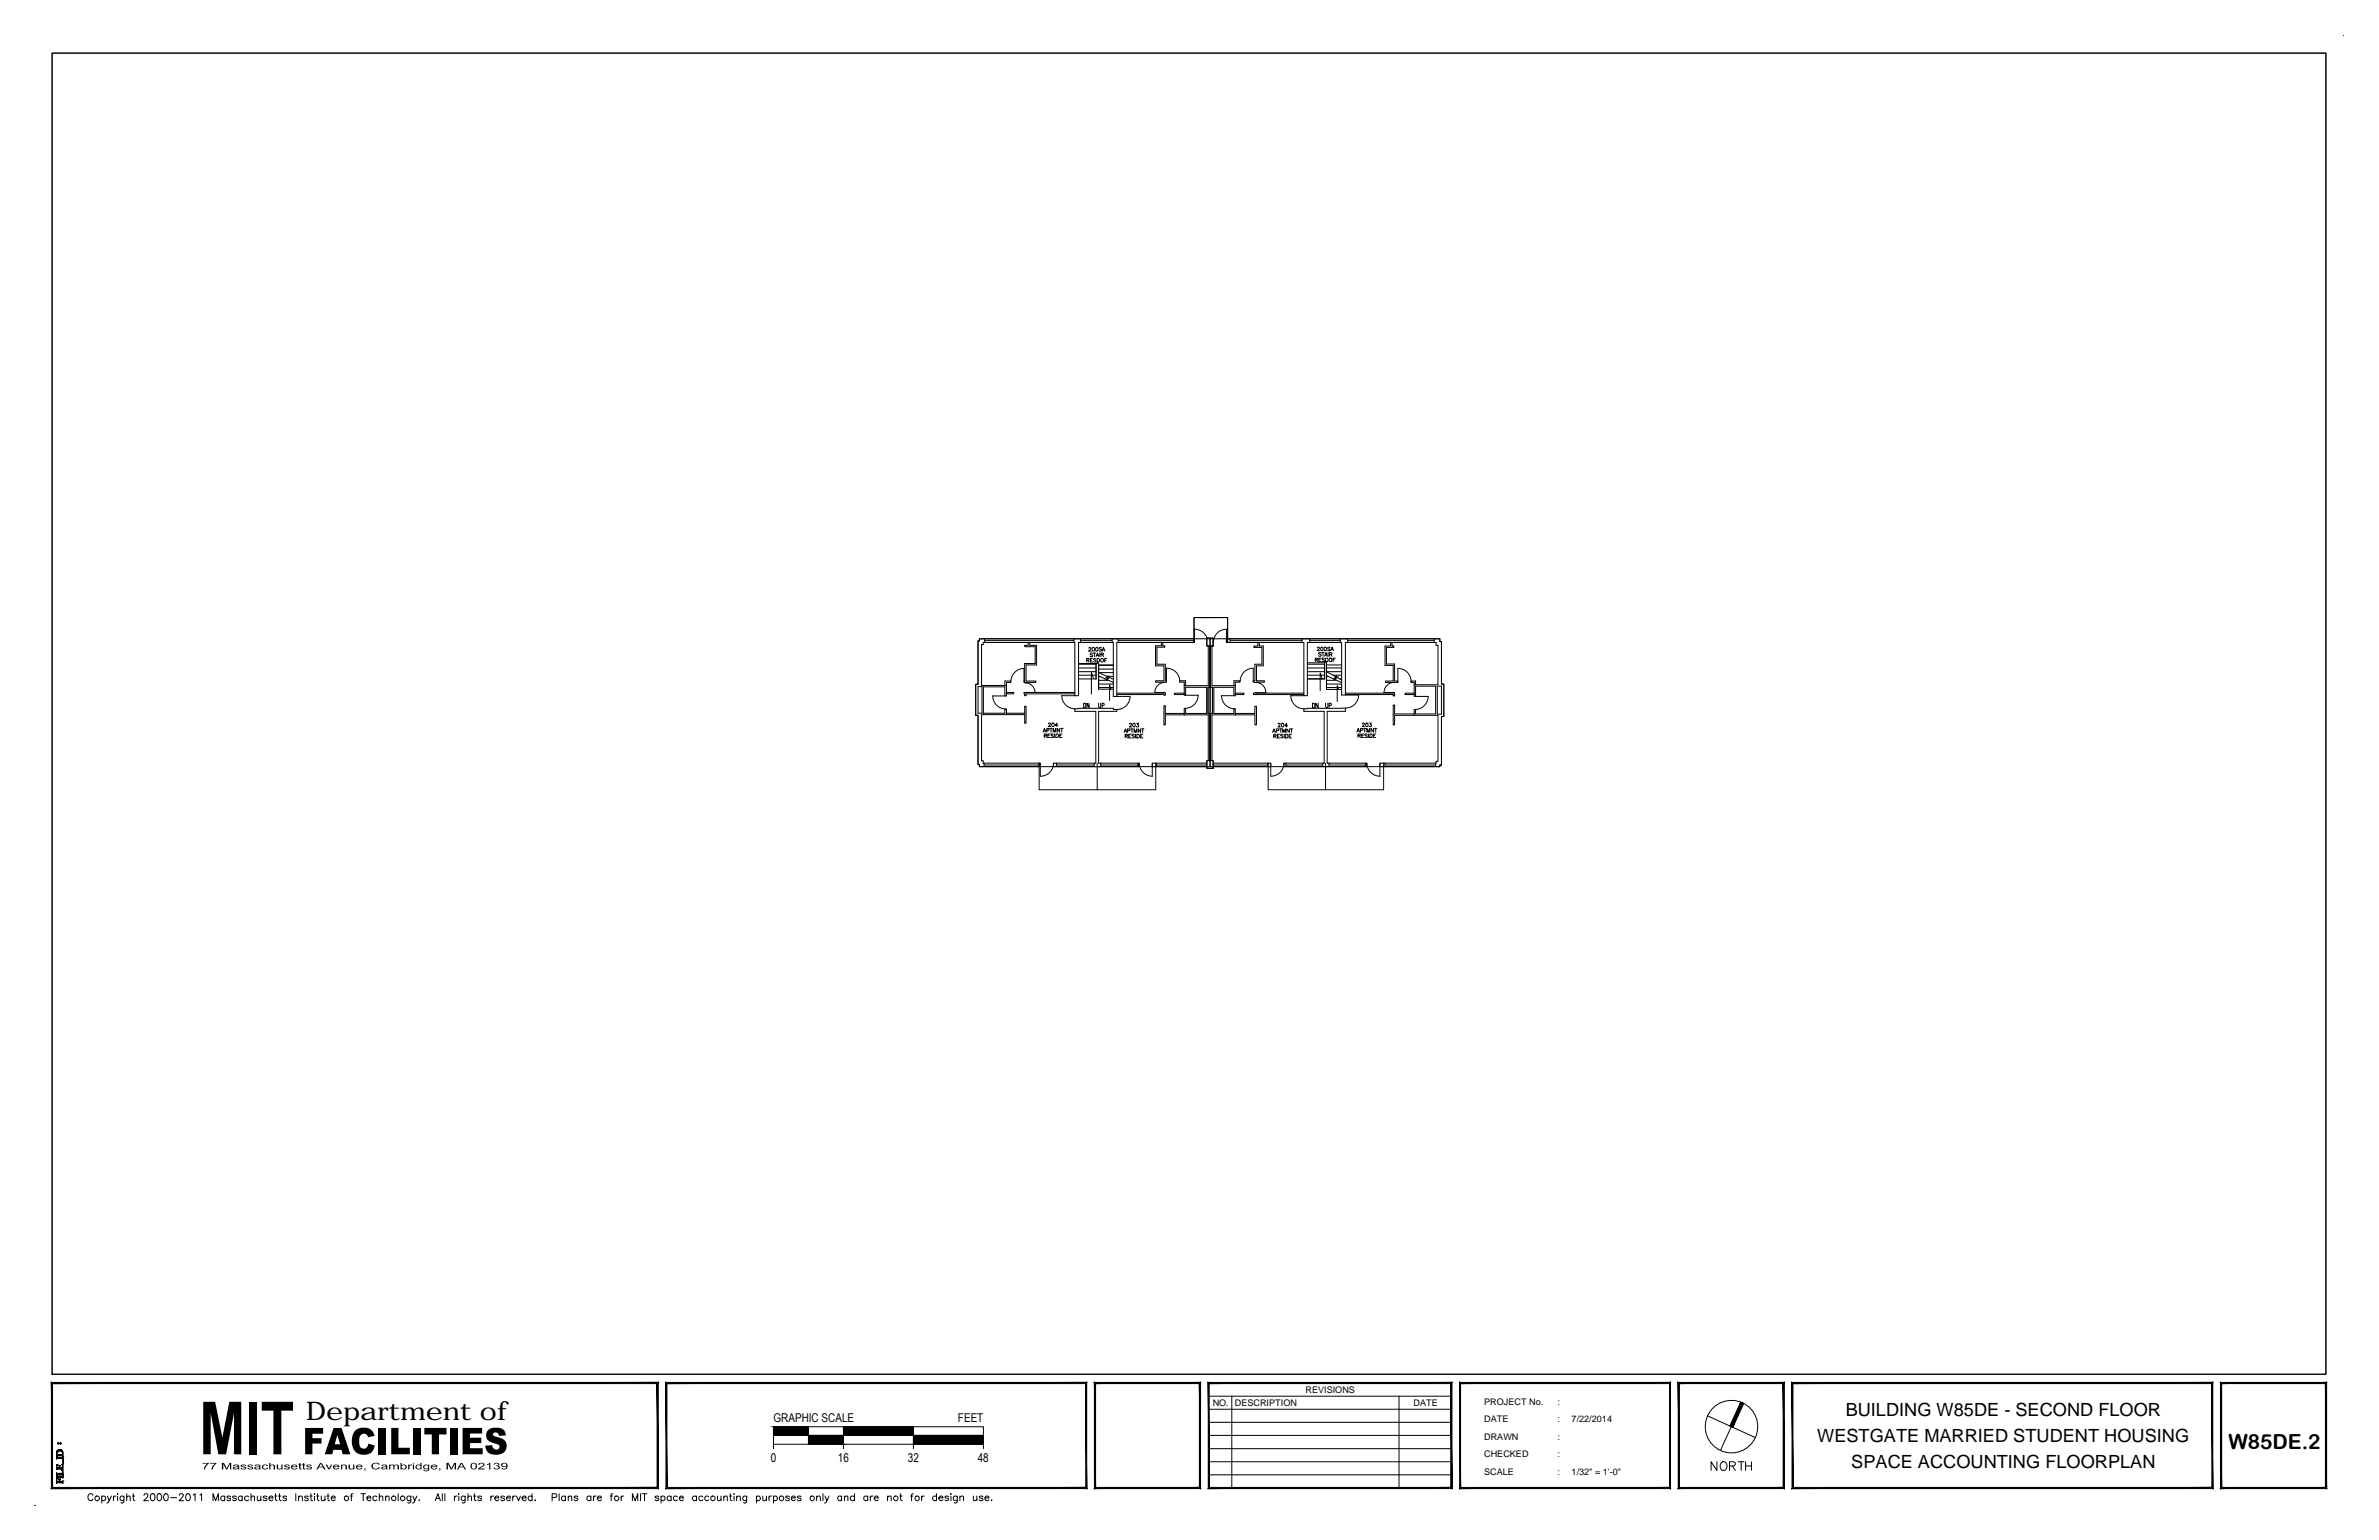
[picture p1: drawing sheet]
<svg xmlns="http://www.w3.org/2000/svg" width="432mm" height="279mm" viewBox="0 0 432 279" stroke-linecap="round" stroke-linejoin="round" font-family="sans-serif">
<defs><g id="words">
<text font-size="4.7" x="55.6" y="257.7">Department of</text>
<text font-size="3.8" x="404.5" y="262.8">W85DE.2</text>
<g font-size="3.3">
<text x="335" y="256.9">BUILDING W85DE - SECOND FLOOR</text>
<text x="329.8" y="261.6">WESTGATE MARRIED STUDENT HOUSING</text>
<text x="336" y="266.4">SPACE ACCOUNTING FLOORPLAN</text>
</g>
<g font-size="2.2">
<text x="140.4" y="258">GRAPHIC SCALE</text>
<text x="173.9" y="258">FEET</text>
<text x="139.9" y="265.2">0</text>
<text x="152.1" y="265.2">16</text>
<text x="164.8" y="265.2">32</text>
<text x="177.5" y="265.2">48</text>
</g>
<g font-size="1.7">
<text x="220.1" y="255.1">NO.</text>
<text x="224.1" y="255.1">DESCRIPTION</text>
<text x="237" y="252.7">REVISIONS</text>
<text x="256.6" y="255.1">DATE</text>
<text x="269.4" y="254.9">PROJECT No.</text>
<text x="282.7" y="254.9">:</text>
<text x="269.4" y="258">DATE</text>
<text x="269.4" y="261.2">DRAWN</text>
<text x="282.7" y="258">:</text>
<text x="282.7" y="261.2">:</text>
<text x="285.3" y="258">7/22/2014</text>
<text x="269.4" y="267.6">SCALE</text>
<text x="269.4" y="264.4">CHECKED</text>
<text x="282.7" y="267.6">:</text>
<text x="282.7" y="264.4">:</text>
<text x="285.3" y="267.6">1/32&quot; = 1'-0&quot;</text>
</g>
</g></defs>
<g fill="none" stroke="#000" stroke-width=".18">
<path d="M9.5 9.6h412.7v239.7h-412.7zM425.3 6.5h.1M177.8 115.9h41.8v23.2h-41.8v-.4h-.3v-8.9h-.4v-5.7h.4v-7.8h.3zM178.7 115.9h17.4v.7h-.3v9.6h-.7v-9.6h-.2v-.7M178.7 116.2h16.2M178.7 116.6h16.2M186.6 116.6v.5h-.6v.2h1.9v3.1h-1.9v3.2h-.1l.1 .3 2-.1v-.2h-1.8v-3h1.9v-3.5h-1.2v-.5M196.1 115.9h6.9v.7h-.3v9.8h-.6v-9.8h-.2v-.7M196.1 116.2h5.8M196.1 116.6h5.8M197.2 119.8l.4-.1 .1-.2h-.5v.6M197.5 119.8l.2 .3"/>
<path d="M197.6 117.6l.2-.1 .2 .1-.4 .5h.4M197.9 119.8h.3M198.3 118.6h-.4v.1l.4 .2v.2l-.4-.1M198.3 119.5h-.4v.6h.4M198.4 118.5h.5M198.6 118.5v.6M198.9 117.5a.3 .3 0 0 1 .4 .3 .3 .3 0 0 1-.4 .3zM198.9 119.1l.3-.6 .2 .6M198.9 119.6l-.1-.1-.3 .1 .4 .3-.1 .2-.3-.1M199 118.9h.4M199.2 119.5a.36 .36 0 0 1 .4 .2 .36 .36 0 0 1-.2 .4h-.2zM199.6 118.5v.6"/>
<path d="M199.8 118.8h.4l.1-.2-.5-.1v.6M199.9 117.6l-.1-.1h-.3v.2l.4 .1v.3h-.4M200 118.1l.3-.6 .2 .6M200.1 118.8l.2 .3M200.2 117.9h.3M200.5 119.8h.3M200.9 119.5h-.4v.6M203 115.9h13.8l-.1 .7M203 116.2h13.7M203 116.6h13.7M210.8 116.6v.6h-1.1v3.6h1.6v2.7h-1.6v.3h2v-.3h-.2v-3h-1.5v-3.1h1.4v-.2h-.4v-.6M216.7 115.9v.7"/>
<path d="M217.6 112h3.4M219 115.8h1.2v1.4h-1.2zM219.1 115.8a2.39 2.39 0 0 0-2.3-1.6v2.4M219.3 117.2v7.2h-4.4M219.6 112h-2.9v4.6M219.6 117.2v7.5h-.3M219.6 117.2v7.5h.4M219.6 115.9h41.7v.5h.3v7.7h.5v5.9h-.5v8.8h-.3v.3h-41.7zM219.7 112h3.1v4.6M220 117.2v7.2h4.2M220.2 115.9v.7a2.39 2.39 0 0 1 2.4-2.4v2.4M222.6 115.9h.7v.7h-.7z"/>
<path d="M223.3 115.9h14.4v.7h-.4v9.6h-.6v-9.6h-.4v-.7M223.3 116.2h13M223.3 116.6h13M228.3 116.6v.6h-.7v.3h1.4v3h-1.2v3h-.3v.3h.3h1.7v-.3h-1.4v-2.7h1.2v-3.6h-.7v-.6M237.7 115.9h6.9v.7h-.4v9.5h-.7v-9.5h-.2v-.7M237.7 116.2h5.6M237.7 116.6h5.6M238.7 119.7h.4v-.3h-.4v.6M238.9 119.7l.3 .3M239.1 117.6v-.1h.4v.2l-.4 .4h.4M239.4 119.7h.2M239.8 117.5a.3 .3 0 0 1 .3 .3 .3 .3 0 0 1-.3 .3z"/>
<path d="M239.8 118.5l-.4-.1-.1 .2 .4 .1 .1 .3h-.5M239.8 119.4h-.4v.6h.4M239.9 118.4h.4M240.1 118.4v.7M240.3 117.5h.1a.3 .3 0 0 1 .4 .3 .3 .3 0 0 1-.4 .3zM240.4 119.5l-.4-.1v.3l.3 .1 .1 .2h-.4M240.4 119.1l.3-.7 .2 .7M240.5 118.9h.3M240.6 119.4h.2a.34 .34 0 0 1 .3 .3 .34 .34 0 0 1-.3 .3h-.2zM241.1 118.4v.7M241.3 118.7h.3l.2-.2-.5-.1v.7M241.4 117.5h-.4v.2l.4 .1v.3l-.4-.1"/>
<path d="M241.5 118.1l.3-.7 .2 .7M241.5 118.7l.3 .4M241.6 117.8h.3M241.9 119.7h.3M242.4 119.4h-.5v.6M244.6 115.9h16.7v.5h.3v7.7h.5v5.9h-.5v8.8h-.3v.3h-.7l.1-1h.3v-8.3h-7.9v1.7h-.2v-3.6h.2v1.6h3.6M244.6 116.2h15.7M244.6 116.6h15.7M252.4 116.6v.6h-1v3.5h1.5v2.9h-1.4v.2h2.2v-.2h-.6v-3.1h-1.5v-3h1.4v-.3h-.3v-.6M260.3 115.9v.7h.4v.5h.3v7.1h-4.3M177.5 124.6h.7v4.8h-.7zM178.6 138.8h10"/>
<path d="M178.6 138.5h10M180.1 126.3h2.5M180.2 126.2a2.39 2.39 0 0 0 2.4 2.4M182.4 124.4v-.8h1v.2h-.7v.6M182.7 124.4h-4.5v-7.4h.2v-.4h.3v-.7h-.9v.4h-.3v7.8h-.4v5.7h.4v8.9h.3v.4h11v-.6h-.2M182.7 129.4h3.3v-1.3h.2v3.1h-.2v-1.5h-7.8v8.3h.2v.5h.2v.6M182.7 124.4v1.9h-.3v-1.7h-3.9v4.8h3.9v-.8h.3v1.1M182.7 125.6h1.3v.3h-1.3M183.5 123.7a2.39 2.39 0 0 1 2.4-2.4v2.4M186.1 125.6h9M186.1 123.9a1.71 1.71 0 0 1 1.7 1.7M186.2 125.6h-.3l.1 .6h.2v-.3h8.9"/>
<path d="M188.6 138.5v4.8h10.6v-4.8M188.6 138.5v.6M188.8 138.5v2.3M189.3 132.8l.3-.6 .2 .6M189.4 132.6h.4M189.5 133.5l.4-.1v-.2h-.4v.6M189.8 133.5l.2 .3M190 132.5h.4v-.3h-.4v.6M190.2 133.5h.2M190.3 131.3l.1-.1 .3 .1-.4 .5h.4M190.6 132.2h.4M190.6 133.2h-.4v.6h.4"/>
<path d="M190.8 132.2v.6M191.1 132.8v-.6l.3 .6 .3-.6v.6M191.2 138.5h.5v.6h-.5zM191.2 133.3l-.4-.1v.2l.3 .1 .1 .2h-.4M191.2 138.4a2.39 2.39 0 0 1-2.4 2.4M191.4 133.2v.6M191.7 133.2h.2a.34 .34 0 0 1 .2 .3 .34 .34 0 0 1-.2 .3h-.2zM191.7 139.1h6.9M191.7 138.8h6.9M191.7 138.5h6.9M192 131.6h-.5l.3-.4v.6M192.3 132.2v.6l-.4-.6v.6"/>
<path d="M192.3 133.5h.3M192.5 132.2h.5M192.7 126.2h2.4M192.7 132.2v.6M192.7 126.2a2.39 2.39 0 0 0 2.4 2.4M192.8 133.2h-.5v.6h.5M195.8 120.4h3.1v2.8M195.8 120.5h3.1M195.8 123.2h3.1M195.8 122.5h3.1M195.8 121.9h3.1M195.8 121.2h3.1"/>
<path d="M196.7 127.6a.4 .4 0 0 1 .4 .4 .4 .4 0 0 1-.4 .4zM197.7 127.6v.8l-.4-.8v.8M198.5 123l-.4-1v3.9M198.9 123.2v-2.9h.5v4.8M199.4 127.6v.6l.2 .2 .2-.1v-.7M199.4 120.7h2.7M199.4 124.1h2.7M199.4 124.7h2.7M199.4 123.4h1.8M199.4 122.8h.3M199.4 122h2.7M199.4 121.4h2.7"/>
<path d="M199.8 139.1v-.6h-.4v-9.4h3.3v-.4h-.6v-.2l-7 .1v.5h3.8v9.4h-.3v.6h8M199.8 138.8h6.8M199.8 138.5h6.8M200 128h.4v-.4h-.4v.8M200.9 122.7h1.2M201.4 122.8l-.6 .6 .4-.8-.7 .6M201.6 125.2l-.2-1v2.9M202.1 123.8l-2.7-1.2v2.4h2.7M202.1 120.6h-2.7v1.4l2.7 1.2M202.7 125.8h8.6v-.2h.2v.5h-.2v-.1h-8.6M202.7 126.4h2.4M204 132.9l.3-.7 .2 .7"/>
<path d="M204.1 132.7h.3M204.2 133.5h.4v-.2l-.4-.1v.7M204.4 133.5l.3 .4M204.7 132.6l.4-.1v-.2l-.4-.1v.7M204.9 133.5h.2M205 131.4l.1-.2 .2 .1v.3l-.3 .3h.4M205.1 126.3a2.39 2.39 0 0 1-2.4 2.4M205.2 132.2h.5M205.3 133.2h-.4v.7h.4M205.5 132.2v.7M205.8 132.9v-.7l.3 .7 .2-.7v.7M205.9 133.3h-.4v.2l.3 .1 .1 .2h-.4"/>
<path d="M206.1 133.2v.7M206.3 131.2h.3l-.2 .3a.23 .23 0 0 1 .3 .2 .23 .23 0 0 1-.2 .2 .23 .23 0 0 1-.3-.1M206.3 133.2a.37 .37 0 0 1 .5 .2 .37 .37 0 0 1-.1 .4l-.4 .1zM206.6 138.5h.1v.6h-.1zM206.8 138.4a2.39 2.39 0 0 0 2.4 2.4M207 132.2v.7l-.4-.7v.7M207 133.5h.3M207.2 132.2h.4M207.4 132.2v.7M207.4 133.2h-.4v.7h.4M209.1 138.5v2.3M209.6 125.6h1.8"/>
<path d="M209.8 138.5v4.8h-10.6M209.8 138.5h-.7v.6h9.9M209.8 138.5l.1 .6M209.9 138.8h9.1M209.9 138.5h9.1M211.4 123.8a1.8 1.8 0 0 0-1.8 1.8M214.1 123.6a2.39 2.39 0 0 0-2.4-2.4v2.4M214.9 124.4v1.7h.3v-1.4h3.8v4.7h-3.8v-.9h-.3v1.2M214.9 125.8h-1.7v.2h1.7M214.9 129.4h-3.4v-1.4h-.2v3.5h.2v-1.8h7.8v8.3M214.9 124.4v-.6h-.8v-.3h1.1v.9M215.1 126.1h2.4"/>
<path d="M217.5 126.1a2.39 2.39 0 0 1-2.4 2.4M219 138h1.2v1.4h-1.2zM219.3 124.7v4.7M219.3 129.4h.3v8.6M219.3 129.4h.7M219.6 129.4v8.6M220 124.7v4.7M220 129.4h-.4v8.6M220.2 139.1h9.9M220.2 138.8h9.9M220.2 138.5h9.9M221.7 126.2h2.4"/>
<path d="M221.7 126.2a2.39 2.39 0 0 0 2.4 2.4M224 124.4v-.9h1.1v.3h-.9v.6M224.2 124.4v1.8h-.2v-1.5h-3.7v4.7h3.7v-.8h.2v1.1M224.2 129.4h3.6v-1.3h.3v3.4h-.3v-1.8h-7.8v8.3M224.2 125.8h1.6v.2h-1.6M225.1 123.6a2.39 2.39 0 0 1 2.4-2.4v2.4M227.9 125.7h1.9M227.9 123.8a1.84 1.84 0 0 1 1.9 1.9M230.1 138.5h.5v.6h-.5zM230.2 138.5v4.8h10.4M231 132.9l.2-.7 .3 .7M231.1 132.7h.3"/>
<path d="M231.2 133.5h.3l.2-.2-.5-.1v.7M231.4 133.5l.3 .4M231.7 132.6l.4-.1v-.2l-.4-.1v.7M231.9 133.5h.2M232 131.4l.1-.2 .2 .1v.2l-.3 .4h.4M232.2 132.2h.5M232.3 133.2h-.4v.7h.4M232.5 132.2v.7M232.6 131.3l.2-.1a.32 .32 0 0 1 .2 .4 .32 .32 0 0 1-.3 .3zM232.8 132.9v-.7l.3 .7 .2-.7v.7M232.9 133.3h-.4v.2h.3l.1 .3h-.5M233 138.5h.4v.6h-.4z"/>
<path d="M233.1 138.4a2.39 2.39 0 0 1-2.4 2.4l-.1-2.3M233.1 133.2v.7M233.4 133.2a.36 .36 0 0 1 .4 .2 .36 .36 0 0 1-.2 .5h-.2zM233.4 139.1h6.7M233.4 138.8h6.7M233.4 138.5h6.7M233.7 131.7h-.5l.3-.5v.7M234 133.5h.2M234 132.2v.7l-.4-.7v.7M234.2 132.2h.4M234.2 126.2h2.5M234.3 126.2a2.39 2.39 0 0 0 2.4 2.4"/>
<path d="M234.4 133.2h-.4v.7h.4M234.4 132.2v.7M236.7 125.8h-9.2v.2h9.2M237.3 120.3h3.1v2.9M237.3 120.5h3.1M237.3 123.2h3.1M237.3 122.5h3.1M237.3 121.9h3.1M237.3 121.2h3.1M238.2 127.6a.4 .4 0 0 1 .5 .4 .4 .4 0 0 1-.5 .4zM239.2 127.6v.8l-.4-.8v.8M240 123.2l-.4-1.1v3.2"/>
<path d="M240.4 123.2v-3.1h.4v4.9M240.6 138.5v4.8h10.5v-4.8M240.6 127.6v.6l.2 .2 .2-.2v-.6M240.8 121.9h2.7M240.8 121.2h2.7M240.8 124.1h2.7M240.8 124.7h2.7M240.8 123.4h1.8M240.8 122.8h.4M241.2 128h.4v-.3l-.4-.1v.8M241.2 139.1v-.6h-.3v-9.4h3.3v-.6l-7.5 .1v.5h3.6v9.4h-.2v.6h7.7M241.2 138.8h6.6"/>
<path d="M241.2 138.5h6.6M242 122.5h1.5M242.9 125l-.2-.6v2.9M242.9 122.8l-.7 .5 .4-.7-.5 .6M243.2 123.2h.3M243.5 123.9l-2.7-1.3v2.5h2.7M243.5 120.6h-2.7v1.3l2.7 1.4M244.2 125.8h8.7v-.2h.2v.7h-.2v-.3h-8.7M244.2 126.1h2.4M246.3 132.8l.2-.6 .3 .6M246.4 132.6h.3M246.5 133.5l.4-.1v-.1v-.1h-.4v.6"/>
<path d="M246.6 126.1a2.39 2.39 0 0 1-2.4 2.4M246.7 133.5l.2 .3M246.9 132.5h.4l.1-.3h-.5v.6M247.2 133.5h.2M247.3 131.3v-.1h.3v.2l-.4 .4h.5M247.5 132.2h.5M247.5 133.2h-.3v.6h.3M247.7 132.2v.6M247.8 138.5h.3v.6h-.3zM248 131.2a.3 .3 0 0 1 .3 .3 .3 .3 0 0 1-.3 .3zM248.1 138.4a2.39 2.39 0 0 0 2.4 2.4v-2.3M248.1 132.8v-.6l.2 .6 .3-.6v.6"/>
<path d="M248.2 133.3h-.5l.4 .2v.3l-.4-.1M248.4 133.2v.6M248.6 131.2h.3l-.2 .2 .2 .2a.24 .24 0 0 1-.1 .2 .24 .24 0 0 1-.3-.1M248.6 133.2h.2a.34 .34 0 0 1 .3 .3 .34 .34 0 0 1-.3 .3h-.2zM249.3 133.5h.2M249.3 132.2v.6l-.5-.6v.6M249.4 132.2h.5M249.7 133.2h-.4v.6h.4M249.7 132.2v.6M251.1 138.5h-.6v.6h10.1M251.1 138.5h.3v.6M251.2 125.6h1.8"/>
<path d="M251.4 138.8h9.2M251.4 138.5h9.2M253 123.8a1.8 1.8 0 0 0-1.8 1.8M253.7 121.3v2.4M253.7 121.3a2.39 2.39 0 0 1 2.4 2.4M256.7 124.2v2.2h.2v-1.9h3.7v5h-3.7v-.8h-.2v1.1M256.7 125.8h-1.7v.2h1.7M256.7 124.2v-.4h-.6v-.2h.8v.6M256.8 126.4h2.4M259.2 126.3a2.39 2.39 0 0 1-2.4 2.4M260.9 124.5h.7v5.1l-.7-.1zM140.4 258.9h38.1v3.1h-38.1z"/>
<path d="M146.7 258.9v3.1M153.1 258.9v3.9M165.8 258.9v3.9M219.5 253.3h44M219.5 255.7h44M219.5 258h44M223.6 253.3v16.6M253.9 253.3v16.6M309.9 256.9l8.7 3.9M316.2 254.5l-3.9 8.7M6.3 273.1h.1M10.3 268.2v.9"/>
<path d="M10.3 268.2v.9v-.1h1.1v.1v-.4M10.3 268.2h.2l-.2 .1v.5h.5M10.3 267.7v.1h1l.1-.1M10.3 267.7h.1M10.3 267.7v.5v-.2h1M10.3 267.7v.4M10.3 267.2v.4M10.3 265.8v.8M10.3 264.2v.2h1l.1-.2M10.3 264.2h.1M10.3 264.2v.5v-.1h1M10.3 264.3v.4"/>
<path d="M10.3 263.5v.6M10.3 264h.1M10.3 268.4v-.2v.8M10.3 268.8h1.1M10.3 268.9h1.1zM10.3 267.8h.1M10.3 268h.1M10.3 267.8v.2M10.3 267.9h1.1h-1.1M10.3 268h1.1h-1.1M10.3 267.3v.2M10.3 267.4h1"/>
<path d="M10.3 267.4h1h-1M10.3 266.5h1zM10.3 266.4h1zM10.3 266.3h1zM10.3 266v-.2v.7M10.3 264.4h.1M10.3 264.6h.1M10.3 264.4v.2M10.3 264.5h1.1h-1.1M10.3 263.4v.7v-.7M10.3 264.1h.1M10.3 267.8h1.1"/>
<path d="M10.3 267.9h1.1M10.3 267.3h1M10.3 266.5h.1M10.3 264.4h1.1M10.3 268.3h.1M10.3 268h1M10.3 265.8v.1M10.3 264.6h1M10.3 264h1zM10.3 264h1M10.3 263.9h1zM10.3 263.9h1"/>
<path d="M10.3 263.3v.3M10.3 263.8v.3M10.3 263.3v.2M10.3 263.5h.1M10.4 268.2h.1M10.4 265.8h.1M10.4 263.3v.2M10.4 263.4v-.2v.2M10.4 263.3h.1M10.4 263.2h.9zM10.4 263.4l-.1 .5M10.5 263.1h.7"/>
<path d="M10.5 263.1l-.2 .4v.7v-.1h1.1M10.5 261.8h.1M10.5 261.9h.1zM10.5 261.9h.1M10.5 263.3h.1M10.5 263.1h.6h-.5M10.5 263.3l-.1 .1M10.5 265.8h-.1M10.6 263.3h-.2h.2M10.6 263.3h.5M10.6 263.3h-.1M10.6 263.2h-.2h.9h-.3"/>
<path d="M10.7 268.4h.2M10.7 265.9h.2M10.7 263h.3M10.7 268.4l-.1-.1h.4l-.1 .1v.4M10.7 268.4l.1 .4M10.8 265.9h.1M10.8 266v.3M10.8 266.3h-.5v-.4l.2-.1h-.2v.8v-.1h1.1v.1v-.8l-.3-.1 .3 .2v.4h-.5M10.8 266.3v-.3l-.2-.1h.4h-.1v.4M10.8 268.5v.3M10.8 268.8v-.3v.3M10.8 266v.3z"/>
<path d="M10.9 268.4h.1M10.9 265.9h.1M10.9 266v.3M10.9 268.5v.3M10.9 261.8h.2M10.9 261.9h.2zM10.9 261.9h.2M10.9 261.8h.1M10.9 261.9h.1M11.1 263.3h.2h-.2M11.1 263h-.5h.5M11.1 263.3l.3 .3-.1 .3"/>
<path d="M11.1 263l.3 .3M11.1 263h-.4l-.2 .1M11.1 266.7h.1M11.1 263.3h.1M11.2 265.7l.1 .1M11.3 267.3h-1v-.1v.4v-.1h1M11.3 267.3v.2M11.3 263.2l-.1 .1M11.3 266.8h.1M11.3 268.8l.1 .2h-1.1h1.1M11.3 267.4h.1M11.3 266.7h.1"/>
<path d="M11.3 266.8v.1M11.3 266.3v.2v-.2M11.3 263.2v.2M11.3 263.5v-.2v.2M11.3 263.8v.3M11.3 268h.1M11.3 265.7v.1M11.3 264.6h.1M11.4 268h.1M11.4 267.8h.1M11.4 267.8v.2M11.4 266.8v.7v-.7"/>
<path d="M11.4 267.5h.1M11.4 265.9v-.1v.7v-.2M11.4 264.6h.1M11.4 264.4h.1M11.4 264.4v.2M11.4 263.3v.9v-.1M11.4 263.3v.8M11.4 268.8v.3M11.4 268.7h.1M11.4 268.7v.1h-.5M11.4 267.7v.5l-.1-.2M11.4 267.7h.1"/>
<path d="M11.4 267.7v.4M11.4 266.8l-.3-.1 .2 .1v.5M11.4 266.8v.8l-.1-.1M11.4 266.8v.8M11.4 264.2v.5l-.1-.1M11.4 264.2h.1M11.4 264.3v.4M11.4 263.4v.7M11.4 264.8l.1 .8zM11.4 264.8v.8M11.5 264.8v.8M16.9 271.3a.46 .46 0 0 0-.6-.3 .46 .46 0 0 0-.3 .5 .54 .54 0 0 0 .1 .6 .54 .54 0 0 0 .7 0l.1-.1"/>
<path d="M18.5 271.6a.41 .41 0 0 1 .6 0 .41 .41 0 0 1 0 .6 .41 .41 0 0 1-.6-.1M18.5 271.4v1.3M19.5 271.4l.3 .9 .4-.9M19.8 272.3l-.1 .2-.3 .2M20.6 271.4v.9M21.1 271.4a.36 .36 0 0 0-.5 .4M21.3 271h.1zM21.4 271.5v.8M22.5 271.4v1.2l-.2 .1-.4-.1M22.5 271.6a.41 .41 0 0 0-.6 0 .41 .41 0 0 0 0 .6 .41 .41 0 0 0 .6-.1M23 271.7l.2-.2h.4v.8M23 271v1.3"/>
<path d="M24 271.4h.4M24.2 271v1l.3 .3M26.1 271.3a.36 .36 0 0 1 .4-.3 .36 .36 0 0 1 .4 .3l-.8 1h.8M27.4 271a.45 .45 0 0 1 .7 .3v.3a.53 .53 0 0 1-.4 .7 .83 .83 0 0 1-.3-1.3zM28.7 271a.42 .42 0 0 1 .6 .3 .57 .57 0 0 1 0 .6 .57 .57 0 0 1-.6 .3l-.2-.5zM29.9 271a.42 .42 0 0 1 .6 .3v.3a.53 .53 0 0 1-.4 .7 .79 .79 0 0 1-.2-1.3zM31 271.7h1.1M32.5 271.3l.3-.3h.4l.1 .3-.2 .4-.6 .6h.8M33.9 271a.42 .42 0 0 1 .6 .3 .57 .57 0 0 1 0 .6 .57 .57 0 0 1-.6 .3l-.2-.5zM35.1 271.3l.3-.3v1.3M36.3 271.3l.3-.3v1.3M38.7 272.3v-1.3l.4 1.3 .5-1.3v1.3"/>
<path d="M40.8 271.6a.41 .41 0 0 0-.6 0 .41 .41 0 0 0 0 .6 .41 .41 0 0 0 .6-.1M40.8 271.4v.9M41.8 271.6l-.2-.2-.4 .1v.1v.1l.6 .2v.2a.36 .36 0 0 1-.6 0M42.9 271.6l-.3-.2-.3 .1-.1 .1 .1 .1 .5 .2 .1 .2a.41 .41 0 0 1-.7 0M44 271.6a.41 .41 0 0 0-.6 0 .41 .41 0 0 0 0 .6 .41 .41 0 0 0 .6-.1M44 271.4v.9M45.1 271.6a.43 .43 0 0 0-.6-.1 .43 .43 0 0 0 0 .7 .43 .43 0 0 0 .6-.1M45.6 271.7l.1-.2h.5v.8M45.6 271v1.3M46.7 271.4l.1 .8 .2 .1 .3-.3M47.3 271.4v.9M48.4 271.6l-.2-.2-.4 .2 .6 .3v.3a.44 .44 0 0 1-.6-.1"/>
<path d="M48.8 271.8h.7a.4 .4 0 0 0-.6-.3 .4 .4 0 0 0 .1 .7l.3 .1 .2-.2M49.8 271.4h.5M50 271v1l.3 .3M50.6 271.4h.4M50.7 271v1l.4 .3M52 271.6l-.2-.2-.4 .1v.1v.1l.6 .2v.2a.36 .36 0 0 1-.6 0M53.7 271v1.3M54.2 271.7l.2-.2h.4l.1 .8M54.2 271.4v.9M55.9 271.6l-.2-.2-.4 .1v.1v.1l.6 .2v.2a.36 .36 0 0 1-.6 0M56.2 271.4h.5M56.4 271v1l.1 .2 .2 .1"/>
<path d="M57.1 271v.1zM57.1 271.5v.8M57.5 271.4h.4M57.6 271v1l.3 .3M58.3 271.4v.8l.4 .1 .3-.3M59 271.4v.9M59.3 271.4h.4M59.5 271v1l.1 .2 .2 .1M60.1 271.8h.7a.4 .4 0 0 0-.6-.3 .4 .4 0 0 0 .1 .7l.3 .1 .2-.2M63.6 271.4h.4M64.1 271h-.3v1.3M65.5 271h.9"/>
<path d="M65.9 271v1.3M66.6 271.8h.7a.4 .4 0 0 0-.6-.3 .4 .4 0 0 0 .1 .7l.3 .1 .2-.2M68.4 271.6a.43 .43 0 0 0-.6-.1 .43 .43 0 0 0 0 .7 .43 .43 0 0 0 .6-.1M68.8 271.7l.2-.2h.4l.1 .8M68.8 271v1.3M70 271.7l.2-.2h.4v.8M70 271.4v.9M72.3 271v1.3M74.6 271.4l-.1 1.2-.1 .1-.4-.1M74.6 271.6a.41 .41 0 0 0-.6 0 .41 .41 0 0 0 0 .6 .41 .41 0 0 0 .6-.1M74.9 271.4l.4 .9 .4-.9M75.3 272.3l-.1 .2-.3 .2"/>
<path d="M76 272.2l.1 .1zM79 272.3l.5-1.3 .4 1.3M79.2 271.9h.6M80.3 271v1.3M80.7 271v1.3M82.5 271.4v.9M83 271.4l-.3 .1-.2 .3M83.3 271v.1zM83.3 271.5v.8M84.4 271.4v1.2l-.2 .1-.3-.1M84.4 271.6a.41 .41 0 0 0-.6 0 .41 .41 0 0 0 0 .6 .41 .41 0 0 0 .6-.1M84.9 271.7l.2-.2h.4l.1 .8"/>
<path d="M84.9 271v1.3M86 271.4h.4M86.1 271v1l.3 .3M87.4 271.6l-.3-.2-.4 .2 .6 .3v.3a.44 .44 0 0 1-.6-.1M89.1 271.4v.9M89.6 271.4a.38 .38 0 0 0-.5 .4M89.8 271.8l.7-.1a.38 .38 0 0 0-.4-.3 .38 .38 0 0 0-.3 .5l.3 .4 .4-.2M91.6 271.6l-.3-.2-.4 .1v.1v.1l.6 .2 .1 .2a.41 .41 0 0 1-.7 0M91.9 271.8l.7-.1a.38 .38 0 0 0-.4-.3 .38 .38 0 0 0-.3 .5l.3 .4 .4-.2M93.1 271.4v.9M93.6 271.4l-.3 .1-.2 .3M93.7 271.4l.4 .9 .4-.9"/>
<path d="M94.8 271.8h.7a.4 .4 0 0 0-.6-.3 .4 .4 0 0 0 .1 .7l.3 .1 .2-.2M96.6 271.6a.41 .41 0 0 0-.6 0 .41 .41 0 0 0 0 .6 .41 .41 0 0 0 .6-.1M96.6 271v1.3M97.1 272.2h.1zM100.2 271.7l.8-.1v-.5l-.8-.1v1.3M101.5 271v1.3M102.6 271.6a.41 .41 0 0 0-.6 0 .41 .41 0 0 0 0 .6 .41 .41 0 0 0 .6-.1M102.6 271.4v.9M103.1 271.7l.2-.2h.4l.1 .8M103.1 271.4v.9M104.9 271.6l-.3-.2-.4 .2 .6 .3v.3a.44 .44 0 0 1-.6-.1M107.2 271.6a.41 .41 0 0 0-.6 0 .41 .41 0 0 0 0 .6 .41 .41 0 0 0 .6-.1"/>
<path d="M107.2 271.4v.9M107.7 271.4v.9M108.2 271.4a.38 .38 0 0 0-.5 .4M108.4 271.8l.7-.1a.38 .38 0 0 0-.4-.3 .38 .38 0 0 0-.3 .5l.3 .4 .4-.2M110.8 271.4h.4M111.2 271h-.2l-.1 1.3M112.7 271.4v.9M113.2 271.4a.36 .36 0 0 0-.5 .4M114.8 272.3v-1.3l.5 1.3 .5-1.3v1.3M116.3 271v1.3M116.6 271h.8M117 271v1.3"/>
<path d="M119.6 271.6l-.3-.2-.4 .2 .6 .3v.3a.44 .44 0 0 1-.6-.1M120 271.6a.41 .41 0 0 1 .6 0 .41 .41 0 0 1 0 .6 .41 .41 0 0 1-.6-.1M120 271.4v1.3M121.8 271.6a.41 .41 0 0 0-.6 0 .41 .41 0 0 0 0 .6 .41 .41 0 0 0 .6-.1M121.8 271.4v.9M123 271.6a.41 .41 0 0 0-.6 0 .41 .41 0 0 0 0 .6 .41 .41 0 0 0 .6-.1M123.3 271.8h.8a.4 .4 0 0 0-.7-.3 .4 .4 0 0 0 .1 .7l.3 .1 .3-.2M126.4 271.6a.43 .43 0 0 0-.6-.1 .43 .43 0 0 0 0 .7 .43 .43 0 0 0 .6-.1M126.4 271.4v.9M127.6 271.6a.41 .41 0 0 0-.6 0 .41 .41 0 0 0 0 .6 .41 .41 0 0 0 .6-.1M128.6 271.6a.41 .41 0 0 0-.6 0 .41 .41 0 0 0 0 .6 .41 .41 0 0 0 .6-.1M130.2 271.4l.1 .8 .3 .1 .3-.3"/>
<path d="M130.9 271.4v.9M131.4 271.7l.1-.2h.5v.8M131.4 271.4v.9M132.4 271.4h.4M132.6 271v1l.3 .3M133.2 271v.1zM133.2 271.5v.8M133.7 271.7l.2-.2h.4l.1 .8M133.7 271.4v.9M135.5 271.4v1.2l-.2 .1-.3-.1M135.5 271.6a.41 .41 0 0 0-.6 0 .41 .41 0 0 0 0 .6 .41 .41 0 0 0 .6-.1M137.3 271.6a.41 .41 0 0 1 .6 0 .41 .41 0 0 1 0 .6 .41 .41 0 0 1-.6-.1"/>
<path d="M137.3 271.4v1.3M138.4 271.4l.1 .8 .3 .1 .3-.3M139.1 271.4v.9M139.6 271.4v.9M140.1 271.4a.36 .36 0 0 0-.5 .4M140.4 271.6a.41 .41 0 0 1 .6 0 .41 .41 0 0 1 0 .6 .41 .41 0 0 1-.6-.1M140.4 260.4h38.1M140.4 262v.8M140.4 271.4v1.3M143.3 271.6l-.3-.2-.4 .2 .6 .3v.3a.44 .44 0 0 1-.6-.1M143.7 271.8h.7a.4 .4 0 0 0-.7-.3 .4 .4 0 0 0 .1 .7l.3 .1 .3-.2M145.4 271.6l-.3-.2-.4 .2 .6 .3v.3a.44 .44 0 0 1-.6-.1"/>
<path d="M148.2 271.7l.2-.2h.4l.1 .8M148.2 271.4v.9M149.4 271v1.3M149.7 271.4l.4 .9 .4-.9M150.1 272.3l-.1 .2-.3 .2M152.8 271.6a.41 .41 0 0 0-.6 0 .41 .41 0 0 0 0 .6 .41 .41 0 0 0 .6-.1M152.8 271.4v.9M153.3 271.7l.1-.2h.5v.8M153.3 271.4v.9M155.1 271.6a.43 .43 0 0 0-.6-.1 .43 .43 0 0 0 0 .7 .43 .43 0 0 0 .6-.1M155.1 271v1.3M157.5 271.6a.41 .41 0 0 0-.6 0 .41 .41 0 0 0 0 .6 .41 .41 0 0 0 .6-.1"/>
<path d="M157.5 271.4v.9M158 271.4v.9M158.5 271.4a.38 .38 0 0 0-.5 .4M158.7 271.8l.7-.1a.38 .38 0 0 0-.5-.3 .38 .38 0 0 0-.2 .5l.3 .4 .4-.2M161.1 271.7l.2-.2h.4l.1 .8M161.1 271.4v.9M163.3 271.4h.4M163.5 271v1l.3 .3M165.3 271.4h.4M165.7 271h-.2v.3v1M167.3 271.4v.9M167.8 271.4a.38 .38 0 0 0-.5 .4"/>
<path d="M170 271.6a.41 .41 0 0 0-.6 0 .41 .41 0 0 0 0 .6 .41 .41 0 0 0 .6-.1M170 271v1.3M170.4 271.8h.8a.4 .4 0 0 0-.7-.3 .4 .4 0 0 0 .1 .7l.3 .1 .3-.2M172.2 271.6l-.3-.2-.3 .1v.2l.5 .2 .1 .2-.3 .2-.4-.2M172.5 271h.1zM172.6 271.5v.8M173.8 271.4l-.1 1.2-.2 .1-.3-.1M173.8 271.6a.41 .41 0 0 0-.6 0 .41 .41 0 0 0 0 .6 .41 .41 0 0 0 .6-.1M174.2 271.7l.2-.2h.5v.8M174.2 271.4v.9M176.7 271.4v.8l.3 .1 .3-.3M177.3 271.4v.9"/>
<path d="M178.4 271.6l-.2-.2-.5 .2 .7 .3v.3a.44 .44 0 0 1-.7-.1M178.5 262v.8M178.8 271.8h.7a.4 .4 0 0 0-.6-.3 .4 .4 0 0 0 .1 .7l.3 .1 .2-.2M179.9 272.2h.2zM219.5 260.4h44M219.5 262.8h44M219.5 265.2h44M219.5 267.6h44M311.6 265.2v1.6l-1-1.6v1.6M312.4 265.4a.59 .59 0 0 1 .7-.2 .59 .59 0 0 1 .4 .6v.4a.61 .61 0 0 1-.7 .6 .61 .61 0 0 1-.6-.6zM313.9 266l.9-.1a.33 .33 0 0 0 0-.6l-.9-.1v1.6M314.4 266l.6 .8"/>
<path d="M315.5 265.2h1M316 265.2v1.6M316.8 265.2v1.6M316.8 266h1.1M317.9 265.2v1.6"/>
<circle cx="198.5" cy="117.8" r=".31"/>
<circle cx="200" cy="119.8" r=".31"/>
<circle cx="241.5" cy="119.7" r=".3"/>
<circle cx="191.1" cy="131.5" r=".31"/>
<circle cx="205.8" cy="131.5" r=".31"/>
<circle cx="314.3" cy="258.8" r="4.8"/>
<circle cx="10.6" cy="261.9" r=".11"/>
<circle cx="11" cy="261.9" r=".11"/>
<circle cx="17.6" cy="271.8" r=".43"/>
<circle cx="62.9" cy="271.8" r=".43"/>
<circle cx="71.5" cy="271.8" r=".43"/>
<circle cx="73.1" cy="271.8" r=".43"/>
<circle cx="111.9" cy="271.8" r=".42"/>
<circle cx="129.4" cy="271.8" r=".43"/>
<circle cx="141.9" cy="271.8" r=".42"/>
<circle cx="147.4" cy="271.8" r=".43"/>
<circle cx="162.6" cy="271.8" r=".42"/>
<circle cx="166.5" cy="271.8" r=".43"/>
</g>
<g fill="#000" stroke="#000" stroke-width=".18">
<path d="M315.9 254.4l-1.9 4.3 .5 .3zM315.9 254.4l.6 .2-2 4.4z"/>
<path d="M9.3 270.1h110.2l-.2-.2zM9.3 270.1l.2-.2h109.8zM9.3 250.8v19.3l.2-.2zM9.3 250.8l.2 .2v18.9zM9.3 250.8l.2 .2 110-.2zM9.5 251l110-.2-.2 .2zM119.3 251l.2 19.1v-19.3zM119.3 251l.2 19.1-.2-.2z"/>
<path d="M140.4 258.9v1.5h6.3zM140.4 258.9h6.3v1.5z"/>
<path d="M146.7 260.4v1.6h6.4zM146.7 260.4h6.4v1.6z"/>
<path d="M153.1 258.9v1.5h12.7zM153.1 258.9h12.7v1.5z"/>
<path d="M165.8 260.4v1.6h12.7zM165.8 260.4h12.7v1.6z"/>
<path d="M120.9 270.1h76.3l-.1-.2zM121 269.9h76.1l-76.2 .2zM120.9 250.8v19.3l.1-.2zM120.9 250.8l.1 .2v18.9zM120.9 250.8l.1 .2 76.2-.2zM121 251l76.2-.2-.1 .2zM197.2 250.8l-.1 .2 .1 19.1zM197.1 251l.1 19.1-.1-.2z"/>
<path d="M198.9 269.9l-.3 .2 19.1-.2zM198.6 270.1l19.1-.2 .2 .2zM217.7 251v18.9l.2 .2zM217.7 251l.2-.2v19.3zM198.9 251h18.8l.2-.2zM198.6 250.8h19.3l-19 .2zM198.6 250.8l.3 19.1v-18.9zM198.6 250.8l.3 19.1-.3 .2z"/>
<path d="M219.5 269.9l-.2 .2 44-.2zM219.3 270.1l44-.2 .2 .2zM263.3 251v18.9l.2 .2zM263.3 251l.2-.2v19.3zM219.5 251h43.8l.2-.2zM219.3 250.8h44.2l-44 .2zM219.3 250.8l.2 19.1v-18.9zM219.3 250.8l.2 19.1-.2 .2z"/>
<path d="M265.1 269.9l-.2 .2 38.1-.2zM264.9 270.1l38.1-.2 .2 .2zM303 251v18.9l.2 .2zM303.2 250.8v19.3l-.2-19.1zM265.1 251h37.9l.2-.2zM264.9 250.8h38.3l-38.1 .2zM264.9 250.8l.2 19.1v-18.9zM264.9 250.8l.2 19.1-.2 .2z"/>
<path d="M304.6 270.1l19.1-.2h-18.9zM304.6 270.1l19.1-.2 .2 .2zM323.7 251v18.9l.2 .2zM323.7 251l.2-.2v19.3zM304.8 251h18.9l.2-.2zM304.6 250.8h19.3l-19.1 .2zM304.6 250.8l.2 19.1v-18.9zM304.6 250.8l.2 19.1-.2 .2z"/>
<path d="M325.3 270.1h76.3l-.1-.2zM325.4 269.9h76.1l-76.2 .2zM325.3 250.8v19.3l.1-.2zM325.3 250.8l.1 .2v18.9zM325.3 250.8l.1 .2 76.2-.2zM325.4 251l76.2-.2-.1 .2zM401.6 250.8l-.1 .2 .1 19.1zM401.5 251l.1 19.1-.1-.2z"/>
<path d="M403 270.1l19.1-.2h-18.9zM403 270.1l19.1-.2 .2 .2zM422.1 251v18.9l.2 .2zM422.1 251l.2-.2v19.3zM403.2 251h18.9l.2-.2zM403 250.8h19.3l-19.1 .2zM403 250.8l.2 19.1v-18.9zM403 250.8l.2 19.1-.2 .2z"/>
</g>
<g fill="#000">
<path d="M55.4 259.1h3.2v1h-1.9v.8h1.6v1h-1.6v1.9h-1.3zM68.7 259.1h1.3v4.7h-1.3zM71 259.1h1.3v3.6h2.1v1.1h-3.4zM75 259.1h1.4v4.7h-1.4zM77 259.1h4v1.2h-1.3v3.5h-1.3v-3.5h-1.4zM81.7 259.1h1.3v4.7h-1.3zM84 259.1h3.5v1h-2.2v.7h2v1h-2v.9h2.3v1.1h-3.6zM36.8 265.4h1.1l-.5 .7-.2 .5h-.2l.1-.3 .5-.8h-.8zM36.9 254.3h2.1l1.4 6.5 1.2-6.5h2.2v9.5h-1.3v-7.4l-1.5 7.4h-1.4l-1.4-7.4v7.4h-1.3zM38.1 265.4h1.2l-.6 .7-.1 .5h-.2l.1-.4 .5-.7h-.9zM40.3 265.4h.4l.5 1 .5-1h.3v1.2h-.2v-1l-.6 1h-.2l-.5-1v1h-.2zM43.7 265.8l.2-.1 .6 .1 .2 .2-.4-.2-.4 .1 .4 .2a.25 .25 0 0 1 .4 .2 .25 .25 0 0 1-.3 .3h-.4l-.3-.3h.2l.3 .2a.18 .18 0 0 0 .2 0 .18 .18 0 0 0 0-.3 .18 .18 0 0 0-.2 0h-.2a.27 .27 0 0 1-.2-.1 .27 .27 0 0 1-.1-.3z"/>
<path d="M45 265.8l.6-.1 .3 .3-.5-.2a.15 .15 0 0 0-.2 0 .15 .15 0 0 0 0 .3 .15 .15 0 0 0 .2 0h.2a.28 .28 0 0 1 .3 .3 .28 .28 0 0 1-.4 .2h-.4l-.2-.3h.2l.2 .2a.22 .22 0 0 0 .3 0 .22 .22 0 0 0 .1-.2l-.4-.1a.28 .28 0 0 1-.3-.1 .28 .28 0 0 1 0-.3zM45.2 254.3h1.4v9.5h-1.4zM47.8 265.8l.6-.1 .3 .3h-.3l-.1-.2a.36 .36 0 0 0-.5 .1 .36 .36 0 0 0 .1 .6 .36 .36 0 0 0 .5-.2h.3l-.2 .2-.6 .1a.43 .43 0 0 1-.4-.4 .43 .43 0 0 1 .3-.4zM48.9 265.4h.2v.4l.4-.1a.32 .32 0 0 1 .4 .4v.5h-.2v-.5a.31 .31 0 0 0-.3-.3 .31 .31 0 0 0-.3 .3v.5h-.2zM47.5 254.3h5.7v1.6h-2.1v7.9h-1.5v-7.9h-2.1zM50.2 265.7h.3v.5a.3 .3 0 0 0 .3 .3 .3 .3 0 0 0 .3-.3v-.5h.2v.9h-.2v-.1l-.2 .1-.6-.1zM51.6 265.8l.7-.1 .2 .3-.5-.2a.15 .15 0 0 0-.2 0 .15 .15 0 0 0 0 .3 .15 .15 0 0 0 .2 0h.2a.27 .27 0 0 1 .3 .1 .27 .27 0 0 1-.1 .4h-.5l-.4-.3h.2l.2 .1a.27 .27 0 0 0 .3 .1 .27 .27 0 0 0 .1-.2l-.7-.2zM54.3 265.5l.2-.1v.3h.3v.1h-.3v.6l.3 .2a.3 .3 0 0 1-.3 0 .3 .3 0 0 1-.2-.3v-.5h-.1zM55 265.5l.2-.1v.3h.2v.1h-.2v.6l.3 .2a.3 .3 0 0 1-.3 0 .3 .3 0 0 1-.2-.3v-.5h-.2v-.1h.2zM55.6 265.8l.8-.1 .2 .3-.5-.2a.15 .15 0 0 0-.2 0 .15 .15 0 0 0 0 .3 .15 .15 0 0 0 .2 0h.1a.27 .27 0 0 1 .4 .1 .27 .27 0 0 1-.2 .4h-.5l-.3-.3h.2l.1 .1a.27 .27 0 0 0 .3 .1 .27 .27 0 0 0 .2-.2l-.8-.2zM59.1 265.7h.3l.3 .7 .4-.7h.2l-.5 .9h-.2zM61.9 265.7h.2v.1l.3-.1a.38 .38 0 0 1 .5 .3l.1 .6h-.3v-.5a.3 .3 0 0 0-.3-.3 .3 .3 0 0 0-.3 .3v.5h-.2z"/>
<path d="M63.3 265.7h.2v.5a.3 .3 0 0 0 .3 .3 .3 .3 0 0 0 .3-.3v-.5h.2v.9h-.2v-.1l-.2 .1-.6-.1zM66.1 266.4h.3l-.2 .4h-.1l.1-.1zM64.3 259.8l.4-.4 .8-.4 1.4 .2 .8 .5 .3 .8-1.2 .3a.84 .84 0 0 0-1-.7 .84 .84 0 0 0-.6 1.1v1a.82 .82 0 0 0 1 .6 .82 .82 0 0 0 .7-.9l1.1 .4-.3 .8-.5 .6-.6 .2h-.8l-1-.3-.5-.4-.4-1.1v-1.3zM67.5 265.7l.5-.3h.6l.3 .3-.2 .1-.3-.3h-.5l-.2 .3v.4l.3 .3 .5-.1 .2-.2 .3 .1-.4 .3h-.8l-.4-.4zM70.6 265.7h.2v.1l.2-.1h.4l.2 .1 .2-.1 .5 .1 .1 .2v.6h-.2v-.5a.28 .28 0 0 0-.3-.3 .28 .28 0 0 0-.3 .3v.5h-.2v-.6a.29 .29 0 0 0-.3-.2 .29 .29 0 0 0-.3 .3v.5h-.2zM74.1 265.7h.2v.1l.1-.1 .4 .1-.1 .1a.24 .24 0 0 0-.3 0 .24 .24 0 0 0-.1 .2v.5h-.2zM79.7 266.4h.2l-.1 .4h-.1l.1-.1zM81 265.4h.4l.5 1 .5-1h.4v1.2h-.3v-1l-.5 1h-.2l-.5-1v1h-.3zM86.8 265.6l.5-.2h.3a.4 .4 0 0 1 .3 .5 .4 .4 0 0 1-.5 .3l-.3 .2h.8v.2h-1.1l.1-.3 .7-.4a.26 .26 0 0 0 0-.4 .26 .26 0 0 0-.4 0l-.1 .3h-.3zM88.4 259.7l.8-.6h1.6l.8 .5 .2 .8-1.2 .1a.56 .56 0 0 0-.5-.6 .56 .56 0 0 0-.6 .4l.3 .3 1.6 .5 .4 .5 .2 .9-.3 .7-.4 .4-.7 .3h-.9l-.8-.2-.4-.3-.3-.6-.1-.5 1.2-.1 .1 .4a.6 .6 0 0 0 .8 .4 .6 .6 0 0 0 .4-.8l-1.7-.6-.5-.5-.2-.5v-.5zM88.4 265.7l.6-.3v1.2h-.2v-.9l-.4 .1zM89.6 265.6l.2-.2h.6a.26 .26 0 0 1 .3 .2 .26 .26 0 0 1-.3 .3v.1a.33 .33 0 0 1 .3 .4 .33 .33 0 0 1-.4 .2h-.5l-.3-.3h.3l.3 .2a.29 .29 0 0 0 .3-.1 .29 .29 0 0 0 0-.4 .29 .29 0 0 0-.3 0l-.1-.1a.25 .25 0 0 0 .4 0 .25 .25 0 0 0 0-.4 .25 .25 0 0 0-.4 0l-.2 .2z"/>
<path d="M42.3 265.8l.3-.1 .8 .1v.8h-.2v-.1l-.5 .1a.26 .26 0 0 1-.4-.1 .26 .26 0 0 1 .2-.4h.4a.14 .14 0 0 0 .2-.1 .14 .14 0 0 0 0-.2 .14 .14 0 0 0-.2 0h-.3l-.1 .2h-.2zM42.5 266.3a.36 .36 0 0 0 .6 .1l.1-.3z"/>
<path d="M46.2 265.9l.3-.2h.4a.27 .27 0 0 1 .3 0 .27 .27 0 0 1 .1 .3v.6h-.2v-.1l-.6 .1a.24 .24 0 0 1-.3-.2 .24 .24 0 0 1 .3-.3h.3a.17 .17 0 0 0 .2-.1 .17 .17 0 0 0 0-.2 .17 .17 0 0 0-.2 0l-.3 .1-.1 .1zM46.4 266.3a.22 .22 0 0 0 .1 .2 .22 .22 0 0 0 .3 0l.2-.2v-.2z"/>
<path d="M53 265.8h.8l.2 .4h-1l.3 .3h.3l.1-.2h.3l-.1 .1-.2 .2h-.6l-.3-.3zM53.1 265.9v.2h.7l-.2-.3z"/>
<path d="M58.1 265.4h.2l.8 1.2h-.3l-.2-.4h-.7l-.2 .4h-.3zM58.2 265.5l-.3 .6h.7z"/>
<path d="M60.5 265.9l.3-.2h.5l.3 .3v.2h-.9a.41 .41 0 0 0 .7 .1h.2l-.2 .3h-.7l-.3-.3zM60.8 265.9l-.1 .2h.7l-.2-.3z"/>
<path d="M60.6 259.1h1.4l1.6 4.7h-1.4l-.2-.8h-1.5l-.2 .8h-1.4zM61.2 260.3l-.4 1.7h.9z"/>
<path d="M64.8 265.8l.6-.1 .4 .4-1 .1 .2 .2 .8-.1-.4 .3-.7-.1-.1-.5zM64.9 265.9l-.1 .2h.7l-.1-.3z"/>
<path d="M69.2 265.9l.3-.2h.6l.2 .2 .1 .7h-.3v-.1l-.5 .1a.28 .28 0 0 1-.4-.3 .28 .28 0 0 1 .4-.2h.2a.17 .17 0 0 0 .2-.1 .17 .17 0 0 0 0-.2 .17 .17 0 0 0-.2 0h-.3l-.1 .2h-.2zM69.4 266.3l.1 .2h.2a.32 .32 0 0 0 .4-.4z"/>
<path d="M72.7 265.4h.2v.4l.6-.1 .3 .2v.3l-.1 .3-.2 .1-.6-.1v.1h-.2zM72.9 266.1a.35 .35 0 0 0 .7 0 .35 .35 0 0 0-.7 0z"/>
<path d="M74.9 265.4h.3v.1h-.3zM74.9 265.7h.3v.9h-.3z"/>
<path d="M75.5 265.8l.2-.1 .6 .1v-.4h.2v1.2h-.2v-.1l-.2 .1-.5-.1-.2-.2zM75.6 266.2a.35 .35 0 0 0 .7 0 .35 .35 0 0 0-.7 0z"/>
<path d="M76.9 265.8l.2-.1 .6 .1v-.1h.2v1l-.1 .2h-.7l-.3-.3 .5 .2a.28 .28 0 0 0 .3 0 .28 .28 0 0 0 .1-.3l-.3 .1-.4-.1-.2-.3zM77 266.1a.35 .35 0 0 0 .7 0 .35 .35 0 0 0-.7 0z"/>
<path d="M78.2 266l.4-.3h.4l.3 .2 .1 .3h-1l.1 .1 .1 .2 .8-.2-.4 .3h-.4l-.4-.3zM78.5 265.9l-.1 .2h.7l-.1-.3z"/>
<path d="M83.6 265.4h.3l.7 1.2h-.3l-.2-.4h-.7l-.2 .4h-.3zM83.7 265.5l-.2 .6h.5z"/>
<path d="M85.5 265.5l.6-.1a.62 .62 0 0 1 .4 .9 .62 .62 0 0 1-.9 .2 .62 .62 0 0 1-.1-.9zM85.8 265.5l-.1 .6a.37 .37 0 0 0 .4 .4 .37 .37 0 0 0 .2-.6 .38 .38 0 0 0-.5-.4z"/>
<path d="M91.1 265.5l.5-.1 .5 .3v.5l-.3 .4h-.5l-.3-.3 .4 .2a.4 .4 0 0 0 .5-.5l-.2 .2-.4-.1a.38 .38 0 0 1-.2-.6zM91.2 265.6a.32 .32 0 0 0 .4 .5 .32 .32 0 0 0 .2-.6z"/>
</g>
<use href="#words"/>
</svg>
